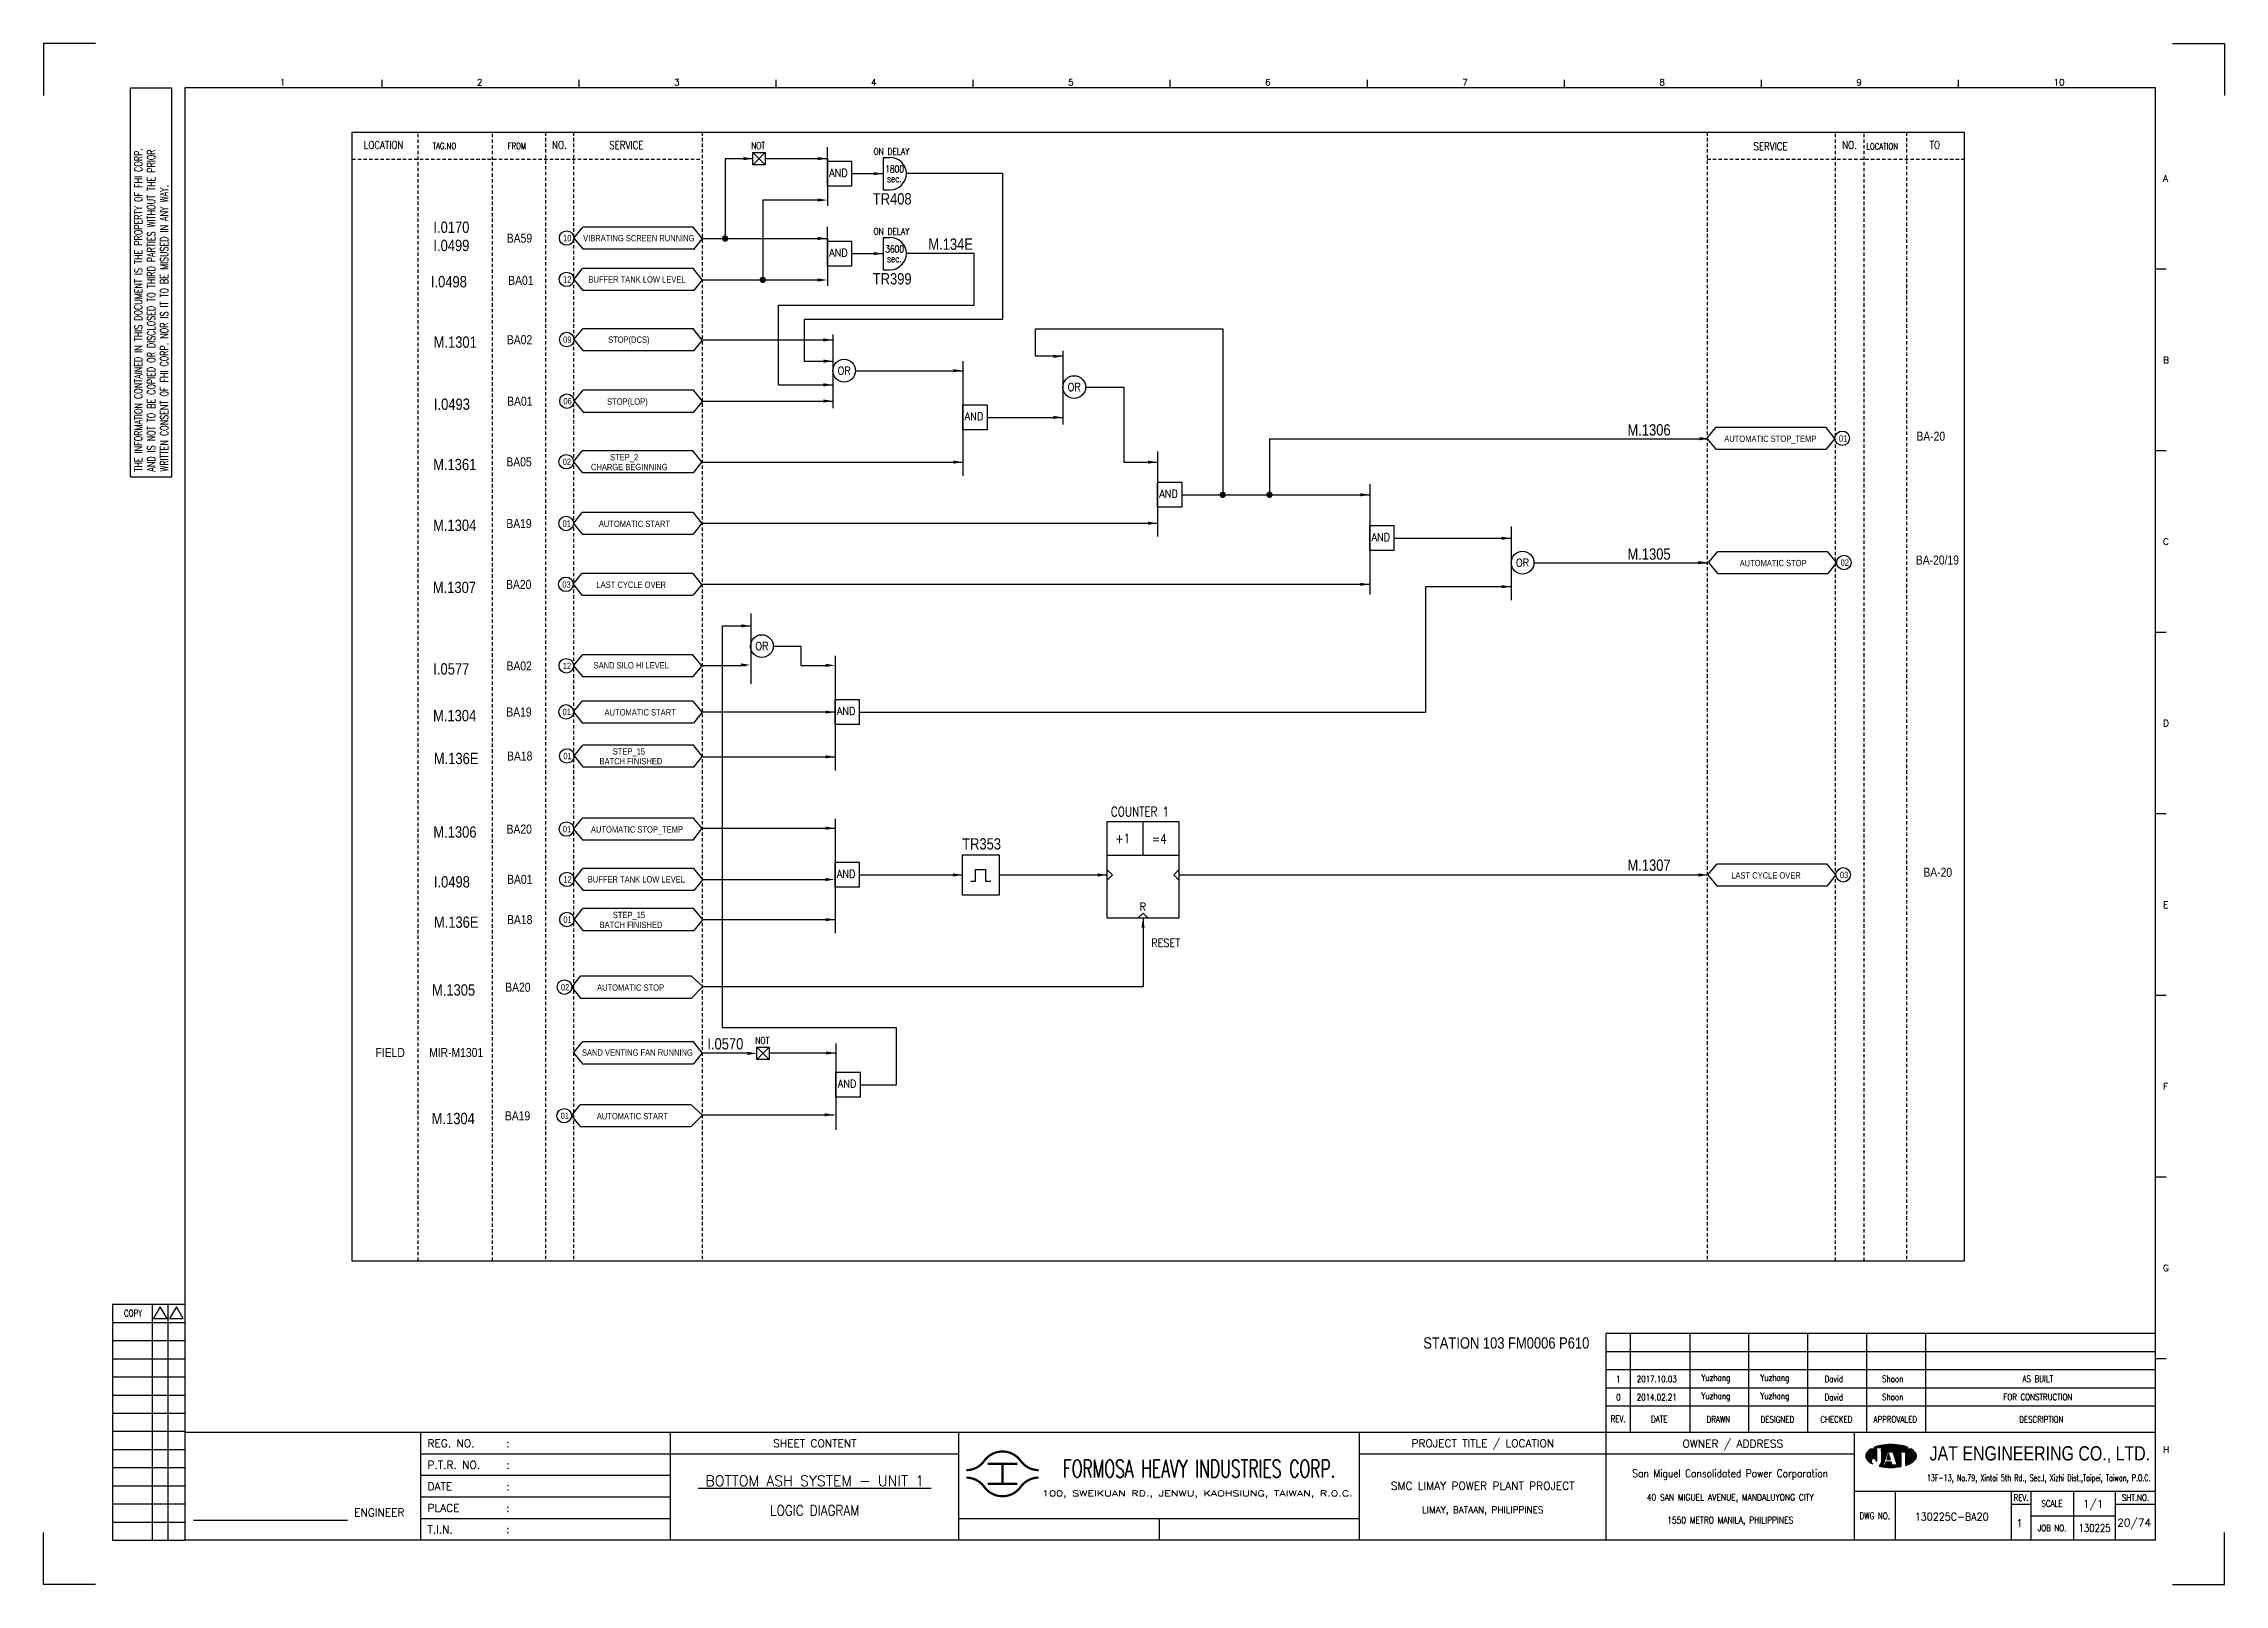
# Model space of a CAD drawing. Extents: x 706 to 1672, y -204 to 478.
import ezdxf
from ezdxf.enums import TextEntityAlignment as Align

# ---------------------------------------------------------------- set-up
doc = ezdxf.new("R2010")
doc.units = 0
doc.header["$MEASUREMENT"] = 0
doc.linetypes.add('HIDDEN', pattern=[4, 1.5, -1, 1.5])
doc.layers.get('0').update_dxf_attribs({"linetype": 'CONTINUOUS'})
doc.layers.get('DEFPOINTS').update_dxf_attribs({"linetype": 'CONTINUOUS'})
for name, color, linetype in [('B_DIM', 7, 'CONTINUOUS'), ('CON', 4, 'CONTINUOUS'), ('DCS', 7, 'CONTINUOUS'), ('DIM', 3, 'CONTINUOUS'), ('HID', 2, 'HIDDEN'), ('T', 2, 'CONTINUOUS'), ('TEXT', 7, 'CONTINUOUS'), ('圖框CON', 4, 'CONTINUOUS'), ('圖框DIM', 3, 'CONTINUOUS'), ('框線', 6, 'CONTINUOUS')]:
    doc.layers.add(name, color=color, linetype=linetype)
doc.styles.add('AEH', font='simplex', dxfattribs={"width": 0.8, "bigfont": 'ae'})
doc.styles.add('DAYUKP', font='complex', dxfattribs={"bigfont": 'DAYUKP.SHX'})
doc.styles.add('E2', font='simplex.shx', dxfattribs={"height": 2})
doc.styles.add('E3', font='simplex.shx', dxfattribs={"height": 3})
doc.styles.add('E4', font='simplex.shx', dxfattribs={"height": 4})
doc.styles.add('ROMANS', font='romans', dxfattribs={"width": 0.8})
doc.styles.add('style3', font='ARIALN.TTF')
doc.styles.add('WMF-Arial0', font='arial.ttf')

msp = doc.modelspace()

# ---------------------------------------------------------------- texts
at = {"layer": 'CON', "style": 'ROMANS'}
for s, height, width, p in [('LOCATION', 3.5, 0.8, (856.69, 433.18)), ('NO.', 3.5, 0.8, (934.59, 433.18)), ('SERVICE', 3.5, 0.8, (964.24, 433.1)), ('NO.', 3.5, 0.8, (1506.02, 433.18)), ('TO', 3.5, 0.8, (1543.82, 433.18)), ('SERVICE', 3.5, 0.8, (1471.05, 432.56)), ('1800', 3.024, 0.8, (1083.06, 422.54)), ('sec.', 3.024, 0.8, (1082.95, 418.22)), ('3600', 3.024, 0.8, (1083.06, 387.15)), ('sec.', 3.024, 0.8, (1082.95, 382.83)), ('OR', 3.5, 0.9, (1060.71, 333.24)), ('OR', 3.5, 0.9, (1162.61, 325.98)), ('OR', 3.5, 0.9, (1361.18, 248.22)), ('OR', 3.5, 0.9, (1024.27, 211.27))]:
    msp.add_text(s, height=height, dxfattribs=dict(at, width=width)).set_placement(p, align=Align.MIDDLE)
for s, height, width, p in [('TAG.NO', 2.8, 0.8, (878.43, 430.52)), ('FROM', 2.8, 0.8, (911.68, 430.52)), ('NOT', 3.024, 0.8, (1019.5, 430.47)), ('ON DELAY', 3.024, 0.8, (1073.71, 427.87)), ('LOCATION', 2.8, 0.8, (1513.45, 430.28)), ('AND', 3.5, 0.9, (1054.06, 418.09)), ('ON DELAY', 3.024, 0.8, (1073.71, 392.48)), ('AND', 3.5, 0.9, (1054.06, 382.7)), ('AND', 3.5, 0.9, (1114.07, 310.22)), ('AND', 3.5, 0.9, (1200.29, 275.96)), ('AND', 3.5, 0.9, (1294.29, 256.72)), ('AND', 3.5, 0.9, (1057.47, 179.74)), ('COUNTER 1', 4.2, 0.8, (1178.88, 134.62)), ('+1', 4.2, 0.8, (1180.78, 122.72)), ('=4', 4.2, 0.8, (1196.93, 122.59)), ('AND', 3.5, 0.9, (1057.47, 107.63)), ('R', 3.5, 0.9, (1191.58, 93.04)), ('RESET', 3.5, 0.9, (1196.69, 77.05)), ('NOT', 3.024, 0.8, (1021.3, 34.25)), ('AND', 3.5, 0.9, (1057.87, 14.72))]:
    msp.add_text(s, height=height, dxfattribs=dict(at, width=width)).set_placement(p, align=Align.BOTTOM_LEFT)
at = {"layer": 'CON', "style": 'style3'}
for s, p in [('BA59', (911.27, 391.92)), ('BA01', (911.89, 373.23)), ('BA02', (911.31, 346.96)), ('BA01', (911.43, 319.7)), ('BA05', (911.09, 292.87)), ('BA19', (911.07, 265.55)), ('BA20', (910.95, 238.58)), ('BA02', (911.15, 202.52)), ('BA19', (911.05, 182.09)), ('BA18', (911.39, 162.6)), ('BA20', (911.18, 130.23)), ('BA01', (911.41, 108)), ('BA18', (911.41, 90.15)), ('BA20', (910.57, 60.22)), ('FIELD', (853.12, 31.31)), ('MIR-M1301', (876.88, 31.31)), ('BA19', (910.43, 3.28))]:
    msp.add_text(s, height=4, dxfattribs=at).set_placement(p, align=Align.MIDDLE_LEFT)
for s, p in [('10', (936.19, 389.69)), ('VIBRATING SCREEN RUNNING', (945.1, 389.7)), ('12', (936.17, 371.38)), ('BUFFER TANK LOW LEVEL', (947.44, 371.39)), ('09', (936.22, 344.73)), ('STOP(DCS)', (956.14, 344.74)), ('06', (936.35, 317.47)), ('STOP(LOP)', (955.7, 317.33)), ('AUTOMATIC STOP_TEMP', (1450.55, 300.85)), ('01', (1501.32, 300.99)), ('02', (936.01, 290.64)), ('CHARGE BEGINNING', (948.56, 288.34)), ('STEP_2', (957.05, 292.69)), ('01', (935.98, 263.32)), ('AUTOMATIC START', (952.05, 263.19)), ('AUTOMATIC STOP', (1457.34, 245.81)), ('02', (1502.07, 245.98)), ('03', (935.87, 236.35)), ('LAST CYCLE OVER', (951, 236.21)), ('12', (936.06, 200.29)), ('SAND SILO HI LEVEL', (949.72, 200.53)), ('01', (935.96, 179.86)), ('AUTOMATIC START', (954.58, 179.71)), ('STEP_15', (958.21, 162.41)), ('01', (936.31, 160.37)), ('BATCH FINISHED', (952.35, 158.06)), ('01', (936.09, 127.99)), ('AUTOMATIC STOP_TEMP', (948.55, 127.85)), ('12', (936.3, 105.7)), ('BUFFER TANK LOW LEVEL', (947.17, 105.75)), ('LAST CYCLE OVER', (1453.64, 107.52)), ('03', (1501.75, 107.69)), ('01', (936.33, 87.92)), ('BATCH FINISHED', (952.37, 85.61)), ('STEP_15', (958.24, 89.97)), ('02', (935.23, 57.99)), ('AUTOMATIC STOP', (951.27, 57.82)), ('SAND VENTING FAN RUNNING', (944.56, 29.06)), ('01', (935.1, 1.05)), ('AUTOMATIC START', (951.14, 0.88))]:
    msp.add_text(s, height=2.8, dxfattribs=at).set_placement(p, align=Align.BOTTOM_LEFT)
for s, p in [('BA-20', (1535.64, 302.22)), ('BA-20/19', (1535.4, 247.39)), ('BA-20', (1538.73, 109.12))]:
    msp.add_text(s, height=4, dxfattribs=at).set_placement(p)
at = {"layer": 'DCS', "linetype": 'ByBlock', "style": 'style3'}
for s, p in [('TR408', (1073.39, 406.82)), ('I.0170', (878.77, 394.25)), ('I.0499', (878.77, 386.21)), ('M.134E', (1098, 386.77)), ('I.0498', (877.67, 370.13)), ('TR399', (1073.39, 371.43)), ('M.1301', (878.88, 343.39)), ('I.0493', (879.01, 315.89)), ('M.1306', (1407.67, 304.52)), ('M.1361', (878.67, 289.2)), ('M.1304', (878.64, 262.29)), ('M.1305', (1407.67, 249.55)), ('M.1307', (878.53, 234.79)), ('I.0577', (878.72, 198.68)), ('M.1304', (878.62, 178)), ('M.136E', (878.97, 159.03)), ('M.1306', (878.75, 126.46)), ('TR353', (1112.99, 121.19)), ('M.1307', (1407.67, 111.78)), ('I.0498', (878.99, 104.39)), ('M.136E', (878.99, 86.54)), ('M.1305', (878.14, 56.52)), ('I.0570', (1000.11, 32.66)), ('M.1304', (878.01, -0.41)), ('STATION 103 FM0006 P610', (1317.22, -99.8))]:
    msp.add_text(s, height=5, dxfattribs=at).set_placement(p)
at = {"layer": 'T', "style": 'AEH', "width": 0.8}
for s, height, p in [('1', 2.87, (1403.63, -113.3)), ('2017.10.03', 2.871, (1420.63, -113.27)), ('Yuzhang', 2.871, (1446.83, -113.18)), ('Yuzhang', 2.871, (1472.94, -113.18)), ('David', 2.871, (1499.06, -113.18)), ('Shoon', 2.871, (1525.17, -113.18)), ('AS BUILT', 2.871, (1589.44, -113.18)), ('0', 2.87, (1403.63, -121.34)), ('2014.02.21', 2.871, (1420.63, -121.31)), ('Yuzhang', 2.871, (1446.83, -121.22)), ('Yuzhang', 2.871, (1472.94, -121.22)), ('David', 2.871, (1499.06, -121.22)), ('Shoon', 2.871, (1525.17, -121.22)), ('FOR CONSTRUCTION', 2.8714, (1589.44, -121.22))]:
    msp.add_text(s, height=height, dxfattribs=at).set_placement(p, align=Align.MIDDLE)
at = {"layer": 'TEXT', "color": 2, "style": 'E3', "width": 0.8}
msp.add_text('130225', height=3.446, dxfattribs=at).set_placement((1614.57, -179.25), align=Align.MIDDLE_CENTER)

# ---------------------------------------------------------------- blocks, each defined once
blk = doc.blocks.new('LEADER')
at = {"layer": 'CON'}
blk.add_solid([(0.85, -0.57), (0.85, -1.57), (3.85, -1.07)], dxfattribs=at)
blk = doc.blocks.new('Sht_Cont_T3')
at = {"layer": 'TEXT', "color": 3, "linetype": 'Continuous', "style": 'E4'}
for tag, p in [('$SHT_CONT_L1$', (55.63, 24.91)), ('$SHT_CONT_L2$', (55.63, 16.61)), ('$SHT_CONT_L3$', (55.63, 8.3))]:
    blk.add_attdef(tag, text='', height=4, dxfattribs=at).set_placement(p, align=Align.MIDDLE)
blk = doc.blocks.new('1880-TITLE_BLK')
at = {"layer": 'TEXT', "color": 2, "linetype": 'Continuous', "style": 'E3'}
for tag, p in [('DWG_NO', (736.41, 26.44)), ('REV', (762.59, 23.97)), ('SCALE', (790.95, 31.17)), ('SHT_NO', (806.74, 23.97))]:
    blk.add_attdef(tag, text='', height=3, dxfattribs=at).set_placement(p, align=Align.MIDDLE)
at = {"layer": 'TEXT', "linetype": 'Continuous', "style": 'E2', "width": 0.6}
for tag, p in [('REV_DATE', (418.65, 19.76)), ('APPR_DATE', (492.93, 19.76))]:
    blk.add_attdef(tag, text='', height=2, dxfattribs=at).set_placement(p, align=Align.MIDDLE_LEFT)
blk = doc.blocks.new('1')
at = {"ltscale": 500, "const_width": 0.99}
blk.add_lwpolyline([(1686.83, 57.65, -0.241531), (1678.79, 61.78, 0.512989), (1662.7, 61.78, -0.241531), (1654.66, 57.65, -0.241531)], format="xyb", dxfattribs=at)
for points in [[(1664.14, 60.4), (1677.35, 60.4)], [(1670.74, 60.4), (1670.74, 51.6)], [(1664.14, 51.6), (1677.35, 51.6)]]:
    blk.add_lwpolyline(points, dxfattribs=at)
at = {"const_width": 0.99}
blk.add_lwpolyline([(1686.83, 54.35, 0.241531), (1678.79, 50.22, -0.512989), (1662.7, 50.22, 0.241531), (1654.66, 54.35, 0.241531)], format="xyb", dxfattribs=at)
at = {"layer": 'B_DIM'}
for p, q in [((2181.53, 118.11), (1938.08, 118.11)), ((1938.08, 74.29), (1938.08, 118.11)), ((1948.92, 74.29), (1948.92, 118.11)), ((1975.28, 74.29), (1975.28, 118.11)), ((2001.39, 74.29), (2001.39, 118.11)), ((2027.5, 74.29), (2027.5, 118.11)), ((2053.62, 74.29), (2053.62, 118.11)), ((2079.73, 74.29), (2079.73, 118.11)), ((2181.53, 110.07), (1938.08, 110.07)), ((1938.08, 77.93), (1938.08, 104.33)), ((2181.53, 102.03), (1938.08, 102.03)), ((2181.53, 93.99), (1938.08, 93.99)), ((2181.53, 85.95), (1938.08, 85.95))]:
    blk.add_line(p, q, dxfattribs=at)
at = {"layer": 'CON'}
for points in [[(1523.67, 26.6), (1523.67, 74.29)], [(1651.45, 26.6), (1651.45, 74.29)]]:
    blk.add_lwpolyline(points, dxfattribs=at)
at = {"layer": 'CON', "ltscale": 500}
for points in [[(1523.67, 64.75), (1413.11, 64.75)], [(1651.45, 64.75), (1523.67, 64.75)], [(1523.67, 55.22), (1413.11, 55.22)], [(1523.67, 45.69), (1413.11, 45.69)], [(1523.67, 36.15), (1413.11, 36.15)]]:
    blk.add_lwpolyline(points, dxfattribs=at)
at = {"layer": 'DEFPOINTS'}
for points in [[(1268.99, 689.33), (1246.02, 689.33), (1246.02, 666.36)], [(2189, 689.33), (2211.97, 689.33), (2211.97, 666.36)], [(1268.99, 7.08), (1246.02, 7.08), (1246.02, 30.05)], [(2189, 7.08), (2211.97, 7.08), (2211.97, 30.05)]]:
    blk.add_lwpolyline(points, dxfattribs=at)
at = {"layer": 'DIM'}
for p, q in [((1276.46, 131.12), (1276.46, 26.6)), ((1276.46, 131.12), (1308.62, 131.12)), ((1294.26, 26.6), (1294.26, 131.12)), ((1301.15, 26.6), (1301.15, 131.12)), ((1276.46, 123.08), (1308.62, 123.08)), ((1276.46, 115.04), (1308.62, 115.04)), ((1276.46, 107), (1308.62, 107)), ((1276.46, 98.96), (1308.62, 98.96)), ((1276.46, 90.92), (1308.62, 90.92)), ((1276.46, 82.88), (1308.62, 82.88)), ((1276.46, 74.84), (1308.62, 74.84)), ((1276.46, 66.8), (1308.62, 66.8)), ((1276.46, 58.76), (1308.62, 58.76)), ((1276.46, 50.72), (1308.62, 50.72)), ((1276.46, 42.68), (1308.62, 42.68)), ((1276.46, 34.64), (1308.62, 34.64)), ((1276.46, 26.6), (1308.62, 26.6))]:
    blk.add_line(p, q, dxfattribs=at)
for points in [[(1297.7, 129.98), (1294.72, 124.81), (1300.69, 124.81)], [(1304.83, 129.98), (1301.84, 124.81), (1307.81, 124.81)]]:
    blk.add_lwpolyline(points, close=True, dxfattribs=at)
at = {"layer": 'T', "lineweight": -3}
for p, q in [((2056.73, 67.67), (2071.93, 67.67)), ((2057.91, 66.87), (2055.21, 66.87)), ((2057.91, 66.87), (2057.91, 61.52)), ((2073.45, 66.87), (2060.05, 66.87)), ((2060.05, 66.33), (2060.05, 66.87)), ((2060.05, 66.87), (2060.05, 61.23)), ((2061.8, 63.05), (2060.05, 61.24)), ((2060.85, 59.91), (2062.72, 65.8)), ((2061.65, 59.91), (2060.85, 59.91)), ((2062.08, 61.25), (2061.65, 59.91)), ((2064.44, 61.25), (2062.08, 61.25)), ((2063.26, 65), (2062.41, 62.32)), ((2062.41, 62.32), (2064.1, 62.32)), ((2062.72, 65.8), (2065.13, 65.8)), ((2064.1, 62.32), (2063.26, 65)), ((2063.79, 65.8), (2065.13, 65.8)), ((2064.86, 59.91), (2064.44, 61.25)), ((2067, 59.91), (2064.86, 59.91)), ((2065.13, 65.8), (2067, 59.91)), ((2066.74, 65.8), (2072.62, 65.8)), ((2066.74, 65), (2066.74, 65.8)), ((2068.61, 65), (2066.74, 65)), ((2068.61, 65), (2068.61, 59.21)), ((2072.62, 65), (2070.75, 65)), ((2070.75, 65), (2070.75, 59.74)), ((2072.62, 65.8), (2072.62, 65))]:
    blk.add_line(p, q, dxfattribs=at)
at = {"layer": 'T', "color": 0, "lineweight": -3}
for p, q in [((2056.94, 67.67), (2057.09, 67.82)), ((2057.16, 67.67), (2057.44, 67.95)), ((2057.39, 67.67), (2057.78, 68.07)), ((2057.61, 67.67), (2058.11, 68.18)), ((2057.83, 67.67), (2058.43, 68.27)), ((2058.05, 67.67), (2058.73, 68.35)), ((2058.27, 67.67), (2059.03, 68.43)), ((2058.49, 67.67), (2059.32, 68.49)), ((2058.72, 67.67), (2059.6, 68.55)), ((2058.94, 67.67), (2059.87, 68.6)), ((2059.16, 67.67), (2060.14, 68.65)), ((2059.38, 67.67), (2060.41, 68.7)), ((2059.6, 67.67), (2060.67, 68.74)), ((2059.82, 67.67), (2060.93, 68.77)), ((2060.05, 67.67), (2061.18, 68.81)), ((2060.27, 67.67), (2061.44, 68.84)), ((2060.49, 67.67), (2061.69, 68.87)), ((2060.71, 67.67), (2061.93, 68.89)), ((2060.93, 67.67), (2062.18, 68.91)), ((2061.15, 67.67), (2062.42, 68.93)), ((2061.38, 67.67), (2062.66, 68.95)), ((2061.6, 67.67), (2062.89, 68.97)), ((2061.82, 67.67), (2063.13, 68.98)), ((2062.04, 67.67), (2063.36, 68.99)), ((2062.26, 67.67), (2063.59, 69)), ((2062.48, 67.67), (2063.82, 69)), ((2062.71, 67.67), (2064.04, 69.01)), ((2062.93, 67.67), (2064.27, 69.01)), ((2063.15, 67.67), (2064.49, 69.01)), ((2063.37, 67.67), (2064.71, 69.01)), ((2063.59, 67.67), (2064.92, 69)), ((2063.81, 67.67), (2065.14, 69)), ((2064.04, 67.67), (2065.35, 68.99)), ((2064.26, 67.67), (2065.56, 68.98)), ((2064.48, 67.67), (2065.78, 68.97)), ((2064.7, 67.67), (2065.98, 68.95)), ((2064.92, 67.67), (2066.19, 68.94)), ((2065.14, 67.67), (2066.4, 68.92)), ((2065.37, 67.67), (2066.6, 68.9)), ((2065.59, 67.67), (2066.8, 68.88)), ((2065.81, 67.67), (2067, 68.86)), ((2066.03, 67.67), (2067.2, 68.84)), ((2066.25, 67.67), (2067.4, 68.82)), ((2066.47, 67.67), (2067.6, 68.79)), ((2066.7, 67.67), (2067.79, 68.77)), ((2066.92, 67.67), (2067.98, 68.74)), ((2067.14, 67.67), (2068.18, 68.71)), ((2067.36, 67.67), (2068.37, 68.68)), ((2067.58, 67.67), (2068.56, 68.64)), ((2067.81, 67.67), (2068.75, 68.61)), ((2068.03, 67.67), (2068.93, 68.58)), ((2068.25, 67.67), (2069.12, 68.54)), ((2068.47, 67.67), (2069.3, 68.5)), ((2068.69, 67.67), (2069.48, 68.46)), ((2068.91, 67.67), (2069.66, 68.42)), ((2069.14, 67.67), (2069.84, 68.37)), ((2069.36, 67.67), (2070.01, 68.33)), ((2069.58, 67.67), (2070.19, 68.28)), ((2069.8, 67.67), (2070.36, 68.23)), ((2070.02, 67.67), (2070.53, 68.18)), ((2070.24, 67.67), (2070.7, 68.13)), ((2070.47, 67.67), (2070.87, 68.07)), ((2070.69, 67.67), (2071.03, 68.02)), ((2070.91, 67.67), (2071.2, 67.96)), ((2071.13, 67.67), (2071.36, 67.9)), ((2071.35, 67.67), (2071.52, 67.84)), ((2071.57, 67.67), (2071.68, 67.77)), ((2071.8, 67.67), (2071.83, 67.71)), ((2053.09, 63.82), (2056.14, 66.87)), ((2053.09, 64.04), (2055.92, 66.87)), ((2053.11, 63.62), (2056.36, 66.87)), ((2053.12, 64.29), (2055.7, 66.87)), ((2053.14, 63.43), (2056.58, 66.87)), ((2053.18, 63.25), (2056.8, 66.87)), ((2053.18, 64.57), (2055.47, 66.87)), ((2053.24, 63.08), (2057.03, 66.87)), ((2053.29, 64.91), (2055.25, 66.87)), ((2053.3, 62.92), (2057.25, 66.87)), ((2053.37, 62.77), (2057.47, 66.87)), ((2053.45, 62.63), (2057.69, 66.87)), ((2053.54, 62.5), (2057.91, 66.86)), ((2053.61, 65.45), (2054.47, 66.31)), ((2053.64, 62.37), (2057.91, 66.64)), ((2053.74, 62.25), (2057.91, 66.42)), ((2053.84, 62.14), (2057.91, 66.2)), ((2053.95, 62.02), (2057.91, 65.98)), ((2054.07, 61.91), (2057.91, 65.75)), ((2054.18, 61.8), (2057.91, 65.53)), ((2054.29, 61.7), (2057.91, 65.31)), ((2054.41, 61.59), (2057.91, 65.09)), ((2054.53, 61.49), (2057.91, 64.87)), ((2054.65, 61.39), (2057.91, 64.65)), ((2054.78, 61.29), (2055.59, 62.11)), ((2054.9, 61.2), (2055.48, 61.77)), ((2055.03, 61.11), (2055.46, 61.53)), ((2055.16, 61.01), (2055.47, 61.33)), ((2055.3, 60.93), (2055.52, 61.15)), ((2055.43, 60.84), (2055.59, 60.99)), ((2055.57, 60.76), (2055.67, 60.85)), ((2055.71, 60.67), (2055.76, 60.73)), ((2055.85, 60.59), (2055.88, 60.62)), ((2056, 60.52), (2056, 60.52)), ((2056.12, 62.63), (2057.91, 64.42)), ((2056.14, 60.44), (2056.14, 60.44)), ((2056.46, 62.75), (2057.91, 64.2)), ((2056.7, 62.77), (2057.91, 63.98)), ((2056.9, 62.75), (2057.91, 63.76)), ((2057.08, 62.71), (2057.91, 63.54)), ((2057.23, 62.64), (2057.91, 63.32)), ((2057.37, 62.56), (2057.91, 63.09)), ((2057.5, 62.46), (2057.91, 62.87)), ((2057.61, 62.35), (2057.91, 62.65)), ((2057.7, 62.23), (2057.91, 62.43)), ((2057.79, 62.09), (2057.91, 62.21)), ((2057.85, 61.93), (2057.91, 61.99)), ((2057.89, 61.75), (2057.91, 61.76)), ((2057.91, 61.54), (2057.91, 61.55)), ((2059.09, 59.4), (2061.43, 61.74)), ((2059.28, 59.36), (2061.33, 61.42)), ((2059.46, 59.32), (2061.23, 61.09)), ((2059.64, 59.29), (2061.12, 60.77)), ((2059.83, 59.25), (2061.02, 60.44)), ((2059.86, 60.39), (2061.54, 62.07)), ((2059.98, 60.73), (2061.64, 62.39)), ((2060.02, 59.22), (2060.92, 60.12)), ((2060.03, 61), (2061.74, 62.72)), ((2060.05, 63.24), (2063.68, 66.87)), ((2060.05, 63.46), (2063.46, 66.87)), ((2060.05, 63.68), (2063.23, 66.87)), ((2060.05, 63.9), (2063.01, 66.87)), ((2060.05, 64.13), (2062.79, 66.87)), ((2060.05, 64.35), (2062.57, 66.87)), ((2060.05, 64.57), (2062.35, 66.87)), ((2060.05, 64.79), (2062.13, 66.87)), ((2060.05, 65.01), (2061.9, 66.87)), ((2060.05, 65.23), (2061.68, 66.87)), ((2060.05, 65.46), (2061.46, 66.87)), ((2060.05, 66.12), (2060.79, 66.87)), ((2060.05, 66.34), (2060.57, 66.87)), ((2060.05, 66.56), (2060.35, 66.87)), ((2060.05, 66.79), (2060.13, 66.87)), ((2060.05, 65.68), (2061.24, 66.87)), ((2060.05, 65.9), (2061.02, 66.87)), ((2060.05, 63.02), (2062.67, 65.64)), ((2060.05, 62.8), (2062.57, 65.32)), ((2060.05, 62.57), (2062.47, 64.99)), ((2060.05, 62.35), (2062.36, 64.67)), ((2060.05, 62.13), (2062.26, 64.34)), ((2060.05, 61.91), (2062.16, 64.02)), ((2060.05, 61.69), (2062.05, 63.69)), ((2060.05, 61.46), (2061.95, 63.37)), ((2060.05, 61.24), (2060.05, 61.24)), ((2060.21, 59.19), (2060.93, 59.91)), ((2060.4, 59.16), (2061.15, 59.91)), ((2060.59, 59.13), (2061.38, 59.91)), ((2060.78, 59.1), (2061.6, 59.91)), ((2060.98, 59.07), (2063.16, 61.25)), ((2061.17, 59.04), (2063.38, 61.25)), ((2061.37, 59.02), (2063.6, 61.25)), ((2061.57, 59), (2063.82, 61.25)), ((2061.68, 59.99), (2062.94, 61.25)), ((2061.77, 58.97), (2064.04, 61.25)), ((2061.78, 60.32), (2062.71, 61.25)), ((2061.88, 60.64), (2062.49, 61.25)), ((2061.97, 58.95), (2064.27, 61.25)), ((2061.99, 60.96), (2062.27, 61.25)), ((2062.17, 58.94), (2064.45, 61.21)), ((2062.38, 58.92), (2064.51, 61.05)), ((2062.45, 62.32), (2063.71, 63.57)), ((2062.5, 62.58), (2063.65, 63.74)), ((2062.58, 58.9), (2064.56, 60.88)), ((2062.6, 62.91), (2063.6, 63.91)), ((2062.68, 62.32), (2063.76, 63.4)), ((2062.7, 63.23), (2063.55, 64.08)), ((2062.79, 58.89), (2064.61, 60.71)), ((2062.8, 63.56), (2063.49, 64.25)), ((2062.83, 65.8), (2063.9, 66.87)), ((2062.9, 62.32), (2063.81, 63.24)), ((2062.91, 63.88), (2063.44, 64.42)), ((2063, 58.88), (2064.67, 60.54)), ((2063.01, 64.2), (2063.39, 64.58)), ((2063.05, 65.8), (2064.12, 66.87)), ((2063.11, 64.53), (2063.33, 64.75)), ((2063.12, 62.32), (2063.87, 63.07)), ((2063.21, 64.85), (2063.28, 64.92)), ((2063.21, 58.87), (2064.72, 60.37)), ((2063.27, 65.8), (2064.34, 66.87)), ((2063.34, 62.32), (2063.92, 62.9)), ((2063.43, 58.86), (2064.77, 60.2)), ((2063.49, 65.8), (2064.56, 66.87)), ((2063.56, 62.32), (2063.97, 62.73)), ((2063.64, 58.85), (2064.82, 60.03)), ((2063.72, 65.8), (2064.79, 66.87)), ((2063.78, 62.32), (2064.03, 62.56)), ((2063.86, 58.85), (2064.92, 59.91)), ((2063.94, 65.8), (2065.01, 66.87)), ((2064.01, 62.32), (2064.08, 62.39)), ((2064.08, 58.84), (2065.15, 59.91)), ((2064.16, 65.8), (2065.23, 66.87)), ((2064.3, 58.84), (2065.37, 59.91)), ((2064.38, 65.8), (2065.45, 66.87)), ((2064.52, 58.84), (2065.59, 59.91)), ((2064.6, 65.8), (2065.67, 66.87)), ((2064.74, 58.85), (2065.81, 59.91)), ((2064.82, 65.8), (2065.89, 66.87)), ((2064.97, 58.85), (2066.03, 59.91)), ((2065.05, 65.8), (2066.12, 66.87)), ((2065.16, 65.69), (2066.34, 66.87)), ((2065.2, 58.86), (2066.25, 59.91)), ((2065.22, 65.53), (2066.56, 66.87)), ((2065.27, 65.36), (2066.78, 66.87)), ((2065.32, 65.19), (2067, 66.87)), ((2065.38, 65.02), (2067.22, 66.87)), ((2065.43, 64.85), (2067.45, 66.87)), ((2065.43, 58.87), (2066.48, 59.91)), ((2065.48, 64.69), (2067.67, 66.87)), ((2065.54, 64.52), (2066.74, 65.71)), ((2065.59, 64.35), (2066.74, 65.49)), ((2065.65, 64.18), (2066.74, 65.27)), ((2065.66, 58.88), (2066.7, 59.91)), ((2065.7, 64.01), (2066.74, 65.05)), ((2065.75, 63.84), (2066.9, 65)), ((2065.81, 63.68), (2067.12, 65)), ((2065.86, 63.51), (2067.35, 65)), ((2065.9, 58.89), (2066.92, 59.91)), ((2065.91, 63.34), (2067.57, 65)), ((2065.97, 63.17), (2067.79, 65)), ((2066.02, 63), (2068.01, 65)), ((2066.07, 62.84), (2068.23, 65)), ((2066.13, 62.67), (2068.46, 65)), ((2066.14, 58.91), (2068.61, 61.38)), ((2066.18, 62.5), (2068.61, 64.93)), ((2066.23, 62.33), (2068.61, 64.71)), ((2066.29, 62.16), (2068.61, 64.48)), ((2066.34, 61.99), (2068.61, 64.26)), ((2066.38, 58.93), (2068.61, 61.16)), ((2066.39, 61.83), (2068.61, 64.04)), ((2066.45, 61.66), (2068.61, 63.82)), ((2066.5, 61.49), (2068.61, 63.6)), ((2066.56, 61.32), (2068.61, 63.38)), ((2066.61, 61.15), (2068.61, 63.15)), ((2066.62, 58.95), (2068.61, 60.94)), ((2066.66, 60.99), (2068.61, 62.93)), ((2066.72, 60.82), (2068.61, 62.71)), ((2066.77, 60.65), (2068.61, 62.49)), ((2066.82, 65.8), (2067.89, 66.87)), ((2066.82, 60.48), (2068.61, 62.27)), ((2066.87, 58.97), (2068.61, 60.72)), ((2066.88, 60.31), (2068.61, 62.05)), ((2066.93, 60.14), (2068.61, 61.82)), ((2066.98, 59.98), (2068.61, 61.6)), ((2067.04, 65.8), (2068.11, 66.87)), ((2067.11, 59), (2068.61, 60.49)), ((2067.26, 65.8), (2068.33, 66.87)), ((2067.37, 59.03), (2068.61, 60.27)), ((2067.48, 65.8), (2068.55, 66.87)), ((2067.62, 59.06), (2068.61, 60.05)), ((2067.71, 65.8), (2068.78, 66.87)), ((2067.88, 59.1), (2068.61, 59.83)), ((2067.93, 65.8), (2069, 66.87)), ((2068.14, 59.14), (2068.61, 59.61)), ((2068.15, 65.8), (2069.22, 66.87)), ((2068.37, 65.8), (2069.44, 66.87)), ((2068.4, 59.18), (2068.61, 59.38)), ((2068.59, 65.8), (2069.66, 66.87)), ((2068.81, 65.8), (2069.88, 66.87)), ((2069.04, 65.8), (2070.11, 66.87)), ((2069.26, 65.8), (2070.33, 66.87)), ((2069.48, 65.8), (2070.55, 66.87)), ((2069.7, 65.8), (2070.77, 66.87)), ((2069.92, 65.8), (2070.99, 66.87)), ((2070.14, 65.8), (2071.21, 66.87)), ((2070.37, 65.8), (2071.44, 66.87)), ((2070.59, 65.8), (2071.66, 66.87)), ((2070.75, 63.08), (2074.07, 66.4)), ((2070.75, 62.86), (2074.19, 66.3)), ((2070.75, 62.63), (2074.31, 66.2)), ((2070.75, 62.41), (2074.43, 66.09)), ((2070.75, 62.19), (2074.54, 65.98)), ((2070.75, 61.97), (2074.66, 65.87)), ((2070.75, 61.75), (2074.77, 65.76)), ((2070.75, 61.53), (2074.87, 65.65)), ((2070.75, 61.3), (2074.98, 65.53)), ((2070.75, 61.08), (2075.08, 65.41)), ((2070.75, 60.86), (2075.17, 65.28)), ((2070.75, 60.64), (2075.25, 65.14)), ((2070.75, 63.96), (2071.78, 65)), ((2070.75, 63.74), (2072, 65)), ((2070.75, 63.52), (2072.22, 65)), ((2070.75, 63.3), (2072.45, 65)), ((2070.75, 64.41), (2071.34, 65)), ((2070.75, 64.19), (2071.56, 65)), ((2070.75, 64.85), (2070.89, 65)), ((2070.75, 64.63), (2071.12, 65)), ((2070.75, 60.42), (2075.33, 64.99)), ((2070.75, 60.2), (2075.39, 64.84)), ((2070.75, 59.97), (2075.45, 64.67)), ((2070.75, 59.75), (2075.5, 64.5)), ((2070.81, 65.8), (2071.88, 66.87)), ((2071.03, 65.8), (2072.1, 66.87)), ((2071.07, 59.85), (2075.53, 64.32)), ((2071.25, 65.8), (2072.32, 66.87)), ((2071.42, 59.97), (2075.56, 64.12)), ((2071.47, 65.8), (2072.54, 66.87)), ((2071.7, 65.8), (2072.77, 66.87)), ((2071.78, 60.12), (2075.57, 63.9)), ((2071.92, 65.8), (2072.99, 66.87)), ((2072.14, 65.8), (2073.21, 66.87)), ((2072.17, 60.28), (2075.55, 63.67)), ((2072.36, 65.8), (2073.43, 66.87)), ((2072.58, 65.8), (2073.57, 66.78)), ((2072.59, 60.48), (2075.51, 63.4)), ((2072.62, 65.62), (2073.7, 66.69)), ((2072.62, 65.39), (2073.83, 66.6)), ((2072.62, 65.17), (2073.95, 66.5)), ((2073.08, 60.75), (2075.42, 63.1)), ((2073.74, 61.19), (2075.24, 62.69))]:
    blk.add_line(p, q, dxfattribs=at)
at = {"layer": 'T', "lineweight": -3}
for centre, major_axis, start_param, end_param in [((2062.5, 54), (-10.49, 10.49), 5.683021, 5.897183), ((2064.33, 44.23), (-17.52, 17.52), 5.497787, 5.683021), ((2064.33, 44.23), (17.52, 17.52), 0.600164, 0.785398), ((2066.16, 54), (10.49, 10.49), 0.386002, 0.600164), ((2055.58, 63.92), (1.76, 1.76), 1.614811, 2.356194), ((2055.58, 63.92), (-1.76, 1.76), 0.785398, 1.526782), ((2059.72, 60.14), (-5.73, 5.73), 6.088179, 6.3272), ((2059.72, 67.71), (5.73, 5.73), 3.097578, 3.478972), ((2056.68, 61.54), (-0.868, 0.868), 3.906164, 8.245601), ((2057.88, 61.28), (1.53, 1.53), 4.470635, 5.546585), ((2064.33, 83.62), (17.52, 17.52), 3.710226, 3.926991), ((2064.33, 83.62), (17.52, 17.52), 3.926991, 4.100643), ((2066.16, 73.85), (-10.49, 10.49), 2.670765, 2.781027), ((2068.93, 67.71), (-5.73, 5.73), 2.781027, 3.185607), ((2068.93, 60.14), (-5.73, 5.73), 4.668374, 4.907395), ((2073.07, 63.92), (-1.76, 1.76), 3.926991, 4.668374), ((2073.07, 63.92), (1.76, 1.76), 4.756403, 5.497787)]:
    blk.add_ellipse(centre, major_axis=major_axis, ratio=1, start_param=start_param, end_param=end_param, dxfattribs=at)
at = {"layer": '圖框CON'}
for p, q in [((1284.5, 669.81), (1302.87, 669.81)), ((1284.5, 497.52), (1284.5, 669.81)), ((1302.87, 497.52), (1302.87, 669.81)), ((1395.91, 669.85), (1395.91, 673.29)), ((1483.2, 669.85), (1483.2, 673.29)), ((1570.49, 669.85), (1570.49, 673.29)), ((1657.78, 669.85), (1657.78, 673.29)), ((1745.08, 669.85), (1745.08, 673.29)), ((1832.37, 669.85), (1832.37, 673.29)), ((1919.66, 669.85), (1919.66, 673.29)), ((2006.95, 669.85), (2006.95, 673.29)), ((2094.24, 669.85), (2094.24, 673.29)), ((2186.14, 589.41), (2181.53, 589.41)), ((2186.14, 509.01), (2181.53, 509.01)), ((1284.5, 497.52), (1302.87, 497.52)), ((2186.14, 428.61), (2181.53, 428.61)), ((2186.14, 348.2), (2181.53, 348.2)), ((2186.14, 267.8), (2181.53, 267.8)), ((2186.14, 187.4), (2181.53, 187.4)), ((2186.14, 107), (2181.53, 107)), ((2048.1, 48.3), (2181.53, 48.3)), ((2066.14, 48.3), (2066.14, 26.6)), ((2117.55, 48.3), (2117.55, 26.6)), ((2117.55, 42.62), (2126.28, 42.62)), ((2126.28, 48.3), (2126.28, 26.6)), ((2145.25, 26.6), (2145.25, 48.3)), ((2163.72, 26.6), (2163.72, 48.3)), ((2163.72, 42.62), (2181.53, 42.62)), ((1740.17, 36.15), (1740.17, 26.6)), ((2126.28, 37.45), (2163.72, 37.45))]:
    blk.add_line(p, q, dxfattribs=at)
for points in [[(1413.11, 26.6), (1413.11, 74.29)], [(1828.89, 26.6), (1828.89, 74.29)], [(1938.08, 26.6), (1938.08, 74.29)], [(2048.1, 26.6), (2048.1, 74.29)], [(2048.1, 64.75), (1828.89, 64.75)], [(1828.89, 36.15), (1802.67, 36.15), (1651.45, 36.15)]]:
    blk.add_lwpolyline(points, dxfattribs=at)
at = {"layer": '圖框DIM'}
blk.add_line((1312.36, 35.55), (1380.65, 35.55), dxfattribs=at)
at = {"layer": '框線'}
for p, q in [((1308.62, 669.81), (1308.62, 26.6)), ((2181.53, 669.81), (1308.62, 669.81)), ((2181.53, 26.6), (2181.53, 669.81)), ((2181.53, 74.29), (1308.62, 74.29)), ((2181.53, 26.6), (1308.62, 26.6))]:
    blk.add_line(p, q, dxfattribs=at)
at = {"style": 'DAYUKP'}
for s, height, p in [('1', 2.87, (1350.64, 670.78)), ('2', 2.87, (1437.93, 670.78)), ('3', 2.87, (1525.22, 670.78)), ('4', 2.87, (1612.51, 670.78)), ('5', 2.87, (1699.8, 670.78)), ('6', 2.87, (1787.1, 670.78)), ('7', 2.87, (1874.39, 670.78)), ('8', 2.87, (1961.68, 670.78)), ('9', 2.87, (2048.97, 670.78)), ('10', 2.871, (2136.26, 670.78))]:
    blk.add_text(s, height=height, dxfattribs=at).set_placement(p)
for s, p in [('A', (2184.79, 629.6)), ('B', (2184.79, 549.2)), ('C', (2184.79, 468.8)), ('D', (2184.79, 388.39)), ('E', (2184.79, 307.99)), ('F', (2184.79, 227.59)), ('G', (2184.79, 147.19)), ('H', (2184.79, 66.79))]:
    blk.add_text(s, height=2.87, dxfattribs=at).set_placement(p, align=Align.MIDDLE_LEFT)
at = {"style": 'WMF-Arial0', "width": 0.8}
blk.add_text('JAT ENGINEERING CO., LTD.', height=6.3172, dxfattribs=at).set_placement((2130.24, 64.55), align=Align.MIDDLE)
at = {"color": 90, "ltscale": 500, "style": 'ROMANS', "width": 0.65}
blk.add_text('FORMOSA HEAVY INDUSTRIES CORP.', height=7.7366, dxfattribs=at).set_placement((1757.9, 58.28), align=Align.MIDDLE)
at = {"color": 2, "ltscale": 500, "style": 'ROMANS', "width": 0.85}
blk.add_text('San Miguel Consolidated Power Corporation', height=3.4457, dxfattribs=at).set_placement((1993.09, 56.23), align=Align.MIDDLE_CENTER)
at = {"color": 2, "ltscale": 500, "style": 'ROMANS'}
for s, height, p in [('SMC LIMAY POWER PLANT PROJECT', 3.4457, (1883.48, 50.7)), ('LIMAY, BATAAN, PHILIPPINES', 2.8714, (1883.48, 40.08))]:
    blk.add_text(s, height=height, dxfattribs=at).set_placement(p, align=Align.MIDDLE_CENTER)
at = {"color": 4, "ltscale": 500, "style": 'ROMANS', "width": 0.85}
for s, p in [('40 SAN MIGUEL AVENUE, MANDALUYONG CITY', (1993.09, 45.61)), ('1550 METRO MANILA, PHILIPPINES', (1993.09, 35.51))]:
    blk.add_text(s, height=2.8714, dxfattribs=at).set_placement(p, align=Align.MIDDLE_CENTER)
at = {"layer": 'B_DIM', "style": 'AEH', "width": 0.8}
for s, height, p in [('REV.', 2.871, (1943.45, 80.37)), ('DATE', 2.871, (1961.68, 80.21)), ('DRAWN', 2.871, (1987.87, 80.12)), ('DESIGNED', 2.871, (2013.98, 80.12)), ('CHECKED', 2.871, (2040.1, 80.12)), ('APPROVALED', 2.871, (2066.21, 80.12)), ('DESCRIPTION', 2.8714, (2130.87, 80.12))]:
    blk.add_text(s, height=height, dxfattribs=at).set_placement(p, align=Align.MIDDLE)
at = {"layer": 'DIM', "style": 'ROMANS', "width": 0.75}
for s, p in [('THE INFORMATION CONTAINED IN THIS DOCUMENT IS THE PROPERTY OF FHI CORP.', (1287.94, 499.82)), ('AND IS NOT TO BE COPIED OR DISCLOSED TO THIRD PARTIES WITHOUT THE PRIOR', (1293.68, 499.82)), ('WRITTEN CONSENT OF FHI CORP. NOR IS IT TO BE MISUSED IN ANY WAY.', (1299.43, 499.82))]:
    blk.add_text(s, height=3.4457, rotation=90, dxfattribs=at).set_placement(p, align=Align.MIDDLE_LEFT)
at = {"layer": 'DIM', "style": 'ROMANS', "width": 0.8}
blk.add_text('COPY', height=2.871, dxfattribs=at).set_placement((1285.64, 127.16), align=Align.MIDDLE)
at = {"layer": 'HID', "ltscale": 500, "style": 'ROMANS'}
for s, height, p in [('REG. NO.', 3.446, (1416.1, 69.52)), (':', 3.45, (1450.9, 69.52)), ('P.T.R. NO.', 3.446, (1416.1, 59.99)), (':', 3.45, (1450.9, 59.99)), ('DATE', 3.446, (1416.1, 50.45)), (':', 3.45, (1450.9, 50.45)), ('PLACE', 3.446, (1416.1, 40.92)), (':', 3.45, (1450.9, 40.92)), ('T.I.N.', 3.446, (1416.1, 31.37)), (':', 3.45, (1450.9, 31.39))]:
    blk.add_text(s, height=height, dxfattribs=at).set_placement(p, align=Align.MIDDLE_LEFT)
for s, p in [('SHEET CONTENT', (1587.56, 69.52)), ('PROJECT TITLE / LOCATION', (1883.48, 69.28)), ('OWNER / ADDRESS', (1994.25, 69.12))]:
    blk.add_text(s, height=3.4457, dxfattribs=at).set_placement(p, align=Align.MIDDLE)
at = {"layer": 'HID', "style": 'ROMANS', "width": 1.216198}
blk.add_text('100, SWEIKUAN RD., JENWU, KAOHSIUNG, TAIWAN, R.O.C.', height=2.5897, dxfattribs=at).set_placement((1688.31, 46.06), (1825.84, 46.06), align=Align.FIT)
at = {"layer": 'HID', "style": 'ROMANS'}
blk.add_text('ENGINEER', height=3.446, dxfattribs=at).set_placement((1394.71, 37.18), align=Align.CENTER)
at = {"layer": 'HID', "color": 7, "style": 'ROMANS', "width": 0.8}
for s, p in [('DWG NO.', (2057.12, 37.45)), ('REV.', (2121.92, 45.46)), ('SCALE', (2135.64, 42.87)), ('SHT.NO.', (2172.62, 45.46)), ('JOB NO.', (2135.64, 32.03))]:
    blk.add_text(s, height=2.871, dxfattribs=at).set_placement(p, align=Align.MIDDLE)
at = {"layer": 'T', "color": 2, "ltscale": 500, "style": 'ROMANS', "width": 0.65}
blk.add_text('13F-13, No.79, Xintai 5th Rd., Sec.I, Xizhi Dist.,Taipei, Taiwan, P.O.C.', height=2.8714, dxfattribs=at).set_placement((2129.74, 52.81), align=Align.CENTER)

# ---------------------------------------------------------------- linework, layer by layer
at = {"layer": 'CON'}
for p, q in [((1007.99, 427.15), (1020.27, 427.15)), ((1007.99, 427.15), (1007.99, 391.76)), ((1025.73, 427.15), (1053.21, 427.15)), ((1064.13, 420.49), (1077.94, 420.49)), ((1130.79, 420.49), (1088.26, 420.49)), ((1130.79, 420.49), (1130.79, 355.92)), ((1024.65, 408.84), (1051.49, 408.84)), ((1024.65, 408.84), (1024.65, 373.45)), ((997.82, 391.76), (1053.21, 391.76)), ((1064.13, 385.1), (1077.94, 385.1)), ((1118.32, 385.1), (1088.26, 385.1)), ((1118.32, 362.27), (1118.32, 385.1)), ((997.82, 373.45), (1051.49, 373.45)), ((1031.63, 326.97), (1031.63, 362.27)), ((1031.63, 362.27), (1118.32, 362.27)), ((1130.79, 355.92), (1042.97, 355.92)), ((1042.97, 355.92), (1042.97, 337.46)), ((1145.5, 339.6), (1145.5, 351.82)), ((1145.5, 351.82), (1228.37, 351.82)), ((1228.37, 351.82), (1228.37, 278.28)), ((998.07, 346.86), (1055.67, 346.86)), ((1157.57, 339.6), (1145.5, 339.6)), ((1042.97, 337.46), (1055.67, 337.46)), ((1065.75, 333.24), (1113.28, 333.24)), ((998.07, 319.8), (1055.67, 319.8)), ((1031.63, 326.97), (1055.67, 326.97)), ((1167.65, 325.98), (1184.59, 325.98)), ((1184.59, 325.98), (1184.59, 292.75)), ((1124.14, 312.54), (1157.57, 312.54)), ((1249.09, 303.13), (1249.09, 278.28)), ((1249.09, 303.13), (1443.27, 303.13)), ((998.07, 292.75), (1113.28, 292.75)), ((1184.59, 292.75), (1199.5, 292.75)), ((1210.36, 278.28), (1293.5, 278.28)), ((998.07, 265.69), (1199.5, 265.69)), ((1304.36, 259.04), (1356.14, 259.04)), ((1366.22, 248.22), (1443.27, 248.22)), ((998.07, 238.63), (1293.5, 238.63)), ((1356.14, 237.58), (1318.15, 237.58)), ((1318.15, 237.58), (1318.15, 182.06)), ((1006.77, 42.22), (1006.77, 220.29)), ((1006.77, 220.29), (1019.31, 220.29)), ((1029.31, 211.27), (1041.56, 211.27)), ((1041.56, 211.27), (1041.56, 202.67)), ((998.07, 202.76), (1017.13, 202.76)), ((1041.56, 202.67), (1052.48, 202.67)), ((1056.68, 182.06), (998.07, 182.06)), ((1067.54, 182.06), (1318.15, 182.06)), ((998.07, 162.26), (1056.68, 162.26)), ((998.07, 130.65), (1056.68, 130.65)), ((998.04, 107.93), (1053.26, 107.93)), ((1067.54, 109.95), (1113.08, 109.95)), ((1116.88, 107.2), (1118.87, 107.2)), ((1118.87, 107.2), (1118.87, 112.39)), ((1118.87, 112.39), (1123.29, 112.39)), ((1123.29, 112.39), (1123.29, 107.2)), ((1123.29, 107.2), (1125.6, 107.2)), ((1129.35, 109.95), (1177.26, 109.95)), ((1208.93, 109.95), (1443.27, 109.95)), ((998.07, 90.16), (1056.68, 90.16)), ((1193.1, 90.81), (1193.1, 60.55)), ((998.07, 60.55), (1193.1, 60.55)), ((1083.88, 42.22), (1006.77, 42.22)), ((1083.88, 17.04), (1083.88, 42.22)), ((997.82, 31.16), (1017.87, 31.16)), ((1027.77, 31.11), (1057.08, 31.11)), ((1067.94, 17.04), (1083.88, 17.04)), ((997.66, 3.74), (1056.28, 3.74))]:
    msp.add_line(p, q, dxfattribs=at)
at = {"layer": 'CON', "color": 6}
for p, q in [((1020.27, 424.42), (1020.27, 429.88)), ((1020.27, 429.88), (1025.73, 424.42)), ((1025.73, 429.88), (1020.27, 424.42)), ((1020.27, 429.88), (1025.73, 429.88)), ((1025.73, 429.88), (1025.73, 424.42)), ((1053.27, 414.92), (1053.27, 432.26)), ((1053.27, 427.37), (1053.27, 406.22)), ((1064.13, 425.89), (1053.27, 425.89)), ((1064.13, 414.92), (1064.13, 425.89)), ((1077.94, 427.64), (1077.94, 413.35)), ((1077.94, 427.64), (1081.12, 427.64)), ((1025.73, 424.42), (1020.27, 424.42)), ((1064.13, 414.92), (1053.27, 414.92)), ((1077.94, 413.35), (1081.12, 413.35)), ((940.98, 391.97), (944.88, 396.79)), ((994.02, 396.79), (944.88, 396.79)), ((997.82, 391.76), (993.92, 396.58)), ((1053.27, 379.53), (1053.27, 396.87)), ((940.98, 391.97), (944.88, 387.16)), ((944.88, 387.16), (994.02, 387.16)), ((997.82, 391.76), (993.92, 386.94)), ((1053.27, 391.98), (1053.27, 370.83)), ((1064.13, 390.49), (1053.27, 390.49)), ((1064.13, 379.53), (1064.13, 390.49)), ((1077.94, 392.24), (1077.94, 377.95)), ((1077.94, 392.24), (1081.12, 392.24)), ((940.97, 373.66), (944.87, 378.48)), ((994, 378.48), (944.87, 378.48)), ((997.8, 373.45), (993.9, 378.27)), ((1064.13, 379.53), (1053.27, 379.53)), ((1077.94, 377.95), (1081.12, 377.95)), ((940.97, 373.66), (944.87, 368.85)), ((944.87, 368.85), (994, 368.85)), ((997.8, 373.45), (993.9, 368.63)), ((941.02, 347.01), (944.91, 351.83)), ((994.05, 351.83), (944.91, 351.83)), ((997.85, 346.8), (993.95, 351.62)), ((1055.67, 349.29), (1055.67, 316.65)), ((941.02, 347.01), (944.91, 342.2)), ((944.91, 342.2), (994.05, 342.2)), ((997.85, 346.8), (993.95, 341.98)), ((1157.57, 342.03), (1157.57, 309.38)), ((1113.28, 337.39), (1113.28, 286.69)), ((941.14, 319.75), (945.04, 324.56)), ((941.14, 319.75), (945.04, 314.93)), ((994.18, 324.56), (945.04, 324.56)), ((997.9, 319.73), (994, 324.55)), ((997.9, 319.73), (994, 314.92)), ((945.04, 314.93), (994.18, 314.93)), ((1113.28, 307.06), (1113.28, 318.02)), ((1124.14, 318.02), (1113.28, 318.02)), ((1124.14, 307.06), (1124.14, 318.02)), ((1124.14, 307.06), (1113.28, 307.06)), ((1442.88, 303.27), (1446.78, 308.09)), ((1442.88, 303.27), (1446.78, 298.46)), ((1495.68, 308.09), (1446.78, 308.09)), ((1499.58, 303.27), (1495.68, 308.09)), ((1499.58, 303.27), (1495.68, 298.46)), ((940.8, 292.92), (944.7, 297.74)), ((940.8, 292.92), (944.7, 288.11)), ((993.84, 297.74), (944.7, 297.74)), ((997.67, 292.83), (993.77, 297.64)), ((997.67, 292.83), (993.77, 288.01)), ((1199.5, 297.49), (1199.5, 259.79)), ((1446.78, 298.46), (1495.68, 298.46)), ((944.7, 288.11), (993.84, 288.11)), ((1199.5, 272.8), (1199.5, 283.76)), ((1210.36, 283.76), (1199.5, 283.76)), ((1210.36, 272.8), (1210.36, 283.76)), ((1293.5, 283.02), (1293.5, 234.18)), ((997.66, 265.72), (993.76, 270.54)), ((1210.36, 272.8), (1199.5, 272.8)), ((940.78, 265.6), (944.67, 270.42)), ((940.78, 265.6), (944.67, 260.78)), ((993.81, 270.42), (944.67, 270.42)), ((997.66, 265.72), (993.76, 260.91)), ((1304.36, 264.52), (1293.5, 264.52)), ((1293.5, 253.56), (1293.5, 264.52)), ((1304.36, 253.56), (1304.36, 264.52)), ((1356.14, 264.27), (1356.14, 231.63)), ((944.67, 260.78), (993.81, 260.78)), ((1304.36, 253.56), (1293.5, 253.56)), ((1443.62, 248.23), (1447.52, 253.05)), ((1496.42, 253.05), (1447.52, 253.05)), ((1500.32, 248.23), (1496.42, 253.05)), ((940.66, 238.63), (944.56, 243.45)), ((993.7, 243.45), (944.56, 243.45)), ((997.73, 238.62), (993.83, 243.43)), ((1443.62, 248.23), (1447.52, 243.42)), ((1447.52, 243.42), (1496.42, 243.42)), ((1500.32, 248.23), (1496.42, 243.42)), ((940.66, 238.63), (944.56, 233.81)), ((944.56, 233.81), (993.7, 233.81)), ((997.73, 238.62), (993.83, 233.8)), ((1019.31, 225.71), (1019.31, 194.52)), ((940.86, 202.57), (944.76, 207.38)), ((993.89, 207.38), (944.76, 207.38)), ((997.61, 202.57), (993.71, 207.38)), ((1056.68, 206.9), (1056.68, 156.2)), ((940.86, 202.57), (944.76, 197.75)), ((944.76, 197.75), (993.89, 197.75)), ((997.61, 202.57), (993.71, 197.75)), ((940.76, 182.14), (944.65, 186.95)), ((993.79, 186.95), (944.65, 186.95)), ((997.82, 181.98), (993.92, 186.79)), ((1067.54, 187.54), (1056.68, 187.54)), ((1056.68, 176.58), (1056.68, 187.54)), ((1067.54, 176.58), (1067.54, 187.54)), ((940.76, 182.14), (944.65, 177.32)), ((944.65, 177.32), (993.79, 177.32)), ((997.82, 181.98), (993.92, 177.16)), ((1067.54, 176.58), (1056.68, 176.58)), ((941.1, 162.65), (945, 167.46)), ((994.14, 167.46), (945, 167.46)), ((997.82, 162.52), (993.92, 167.46)), ((941.1, 162.65), (945, 157.83)), ((945, 157.83), (994.14, 157.83)), ((997.82, 162.52), (993.92, 157.7)), ((940.89, 130.28), (944.78, 135.09)), ((940.89, 130.28), (944.78, 125.46)), ((993.92, 135.09), (944.78, 135.09)), ((997.71, 130.59), (993.81, 125.46)), ((997.71, 130.59), (993.92, 135.09)), ((1056.68, 134.8), (1056.68, 84.1)), ((1177.26, 133.64), (1208.93, 133.64)), ((1177.26, 90.81), (1177.26, 133.64)), ((1193.1, 118.66), (1193.1, 133.64)), ((1208.93, 133.64), (1208.93, 90.81)), ((944.78, 125.46), (993.92, 125.46)), ((1177.26, 118.66), (1208.93, 118.66)), ((941.09, 107.98), (944.99, 112.8)), ((941.09, 107.98), (944.99, 103.16)), ((994.13, 112.8), (944.99, 112.8)), ((998.04, 107.93), (994.14, 112.75)), ((998.04, 107.93), (994.14, 103.12)), ((1056.68, 104.47), (1056.68, 115.43)), ((1067.54, 115.43), (1056.68, 115.43)), ((1067.54, 104.47), (1067.54, 115.43)), ((1177.26, 112.21), (1179.52, 109.95)), ((1179.52, 109.95), (1177.26, 107.69)), ((1208.93, 112.21), (1206.67, 109.95)), ((1206.67, 109.95), (1208.93, 107.69)), ((1443.3, 109.94), (1447.2, 114.75)), ((1443.3, 109.94), (1447.2, 105.12)), ((1496.1, 114.75), (1447.2, 114.75)), ((1500, 109.94), (1496.1, 114.75)), ((1500, 109.94), (1496.1, 105.12)), ((944.99, 103.16), (994.13, 103.16)), ((1067.54, 104.47), (1056.68, 104.47)), ((1447.2, 105.12), (1496.1, 105.12)), ((941.12, 90.2), (945.02, 95.02)), ((941.12, 90.2), (945.02, 85.39)), ((994.16, 95.02), (945.02, 95.02)), ((998.07, 90.16), (994.17, 94.97)), ((998.07, 90.16), (994.17, 85.34)), ((1208.93, 90.81), (1177.26, 90.81)), ((1190.83, 90.81), (1193.1, 93.07)), ((1193.1, 93.07), (1195.36, 90.81)), ((945.02, 85.39), (994.16, 85.39)), ((940.03, 60.27), (943.93, 65.08)), ((940.03, 60.27), (943.93, 55.45)), ((993.06, 65.08), (943.93, 65.08)), ((998.07, 60.55), (993.06, 65.08)), ((998.07, 60.55), (993.06, 55.45)), ((943.93, 55.45), (993.06, 55.45)), ((940.88, 31.16), (944.78, 35.97)), ((940.88, 31.16), (944.78, 26.34)), ((993.92, 35.97), (944.78, 35.97)), ((997.82, 31.16), (993.92, 35.97)), ((997.82, 31.16), (993.92, 26.34)), ((1022.07, 28.2), (1022.07, 33.66)), ((1022.07, 33.66), (1027.53, 28.2)), ((1027.53, 33.66), (1022.07, 28.2)), ((1022.07, 33.66), (1027.53, 33.66)), ((1027.53, 33.66), (1027.53, 28.2)), ((1057.08, 35.26), (1057.08, -2.98)), ((944.78, 26.34), (993.92, 26.34)), ((1027.53, 28.2), (1022.07, 28.2)), ((1057.08, 11.56), (1057.08, 22.52)), ((1067.94, 22.52), (1057.08, 22.52)), ((1067.94, 11.56), (1067.94, 22.52)), ((1067.94, 11.56), (1057.08, 11.56)), ((939.89, 3.33), (943.79, 8.15)), ((939.89, 3.33), (943.79, -1.49)), ((992.93, 8.15), (943.79, 8.15)), ((997.94, 3.61), (992.93, 8.15)), ((997.94, 3.61), (992.93, -1.49)), ((943.79, -1.49), (992.93, -1.49))]:
    msp.add_line(p, q, dxfattribs=at)
at = {"layer": 'CON'}
msp.add_lwpolyline([(842.77, 438.78), (1556.77, 438.78), (1556.77, -61.02), (842.77, -61.02)], close=True, dxfattribs=at)
at = {"layer": 'CON', "const_width": 1.4}
for points in [[(1007.29, 391.76, 1), (1008.69, 391.76, 1)], [(1023.95, 373.45, 1), (1025.35, 373.45, 1)], [(1227.67, 278.28, 1), (1229.07, 278.28, 1)], [(1248.39, 278.28, 1), (1249.79, 278.28, 1)]]:
    msp.add_lwpolyline(points, format="xyb", close=True, dxfattribs=at)
at = {"layer": 'CON', "color": 6}
msp.add_lwpolyline([(1113.08, 118.84), (1129.35, 118.84), (1129.35, 101.06), (1113.08, 101.06)], close=True, dxfattribs=at)
at = {"layer": 'CON'}
for centre in [(937.77, 391.97), (937.75, 373.66), (937.8, 347.01), (937.93, 319.75), (1502.79, 303.29), (937.59, 292.92), (937.56, 265.6), (1503.54, 248.28), (937.45, 238.63), (937.64, 202.57), (937.54, 182.14), (937.89, 162.65), (937.67, 130.28), (937.88, 107.98), (1503.22, 109.99), (937.91, 90.2), (936.81, 60.27), (936.68, 3.33)]:
    msp.add_circle(centre, 3.21, dxfattribs=at)
at = {"layer": 'CON', "color": 6}
for centre in [(1060.71, 333.24), (1162.61, 325.98), (1361.18, 248.22), (1024.27, 211.27)]:
    msp.add_circle(centre, 5.04, dxfattribs=at)
for centre in [(1081.12, 420.49), (1081.12, 385.1)]:
    msp.add_arc(centre, 7.14, 270, 90, dxfattribs=at)
at = {"layer": 'HID'}
for p, q in [((871.82, 438.08), (871.82, -61.02)), ((904.74, 438.08), (904.74, -61.02)), ((928.46, 438.78), (928.46, -61.04)), ((940.89, 438.78), (940.89, -61.04)), ((997.82, 438.78), (997.82, -61.02)), ((1443.02, 438.78), (1443.02, -61.02)), ((1499.72, 438.08), (1499.72, -61.02)), ((1512.32, 438.08), (1512.32, -61.02)), ((1531.22, 438.78), (1531.22, -61.02)), ((842.77, 426.88), (997.82, 426.88)), ((1443.02, 426.88), (1556.77, 426.88)), ((1531.22, 376.48), (1531.22, 363.88))]:
    msp.add_line(p, q, dxfattribs=at)

# ---------------------------------------------------------------- block references
msp.add_blockref('1', (-539.91, -211.27))
at = {"layer": 'CON', "xscale": 1.4, "yscale": 1.4, "zscale": 1.4}
for p in [(1014.88, 428.64), (1047.82, 428.64), (1072.55, 421.98), (1047.85, 410.28), (1047.82, 393.25), (1072.55, 386.59), (1047.85, 374.89), (1050.28, 348.35), (1050.28, 338.95), (1152.18, 341.09), (1107.89, 334.73), (1050.28, 328.46), (1050.28, 321.3), (1152.18, 314.03), (1438.48, 304.63), (1107.89, 294.24), (1194.11, 294.24), (1288.11, 279.77), (1194.11, 267.18), (1350.75, 260.53), (1437.88, 249.72), (1288.11, 240.13), (1350.75, 239.08), (1013.96, 221.73), (1013.79, 204.43), (1051.29, 204.25), (1051.29, 183.55), (1051.29, 163.75), (1051.29, 132.14), (1051.16, 109.41), (1107.69, 111.44), (1171.87, 111.44), (1437.88, 111.44), (1051.29, 91.65), (1016.68, 32.42), (1051.69, 32.6), (1050.88, 5.23)]:
    msp.add_blockref('LEADER', p, dxfattribs=at)
at = {"layer": 'CON', "xscale": 1.4, "yscale": 1.4, "zscale": 1.4, "rotation": 90}
msp.add_blockref('LEADER', (1191.6, 85.42), dxfattribs=at)
at = {"layer": 'TEXT', "color": 0}
ref = msp.add_blockref('Sht_Cont_T3', (983.76, -184.67), dxfattribs=dict(at, xscale=1.148576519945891, yscale=1.148576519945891, zscale=1.148576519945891))
ref.add_attrib('$SHT_CONT_L1$', '%%U BOTTOM ASH SYSTEM - UNIT 1 ', dxfattribs={"color": 3, "linetype": 'Continuous', "height": 4.5943, "style": 'E4'}).set_placement((1047.66, -156.06), align=Align.TOP_CENTER)
ref.add_attrib('$SHT_CONT_L3$', 'LOGIC DIAGRAM', dxfattribs={"color": 3, "linetype": 'Continuous', "height": 4.5943, "style": 'E4', "width": 0.85}).set_placement((1047.66, -175.13), align=Align.BOTTOM_CENTER)
ref = msp.add_blockref('1880-TITLE_BLK', (705.44, -204.62), dxfattribs=dict(at, xscale=1.148576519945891, yscale=1.148576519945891, zscale=1.148576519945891))
ref.add_attrib('DWG_NO', '130225C-BA20', dxfattribs={"color": 2, "linetype": 'Continuous', "height": 3.4457, "style": 'E3', "width": 0.9}).set_placement((1551.27, -174.24), align=Align.MIDDLE)
ref.add_attrib('REV', '1', dxfattribs={"color": 2, "linetype": 'Continuous', "height": 3.45, "style": 'E3'}).set_placement((1581.34, -177.08), align=Align.MIDDLE)
ref.add_attrib('SCALE', '1/1', dxfattribs={"color": 2, "linetype": 'Continuous', "height": 3.446, "style": 'E3'}).set_placement((1613.9, -168.82), align=Align.MIDDLE)
ref.add_attrib('SHT_NO', '20/74', dxfattribs={"color": 2, "linetype": 'Continuous', "height": 3.446, "style": 'E3'}).set_placement((1632.05, -177.08), align=Align.MIDDLE)

msp.set_redraw_order([(e.dxf.handle, doc.entitydb.next_handle()) for e in msp.query("TEXT MTEXT ATTDEF DIMENSION ARC_DIMENSION")])  # texts and dimensions are drawn at this point

doc.saveas('drawing.dxf')
